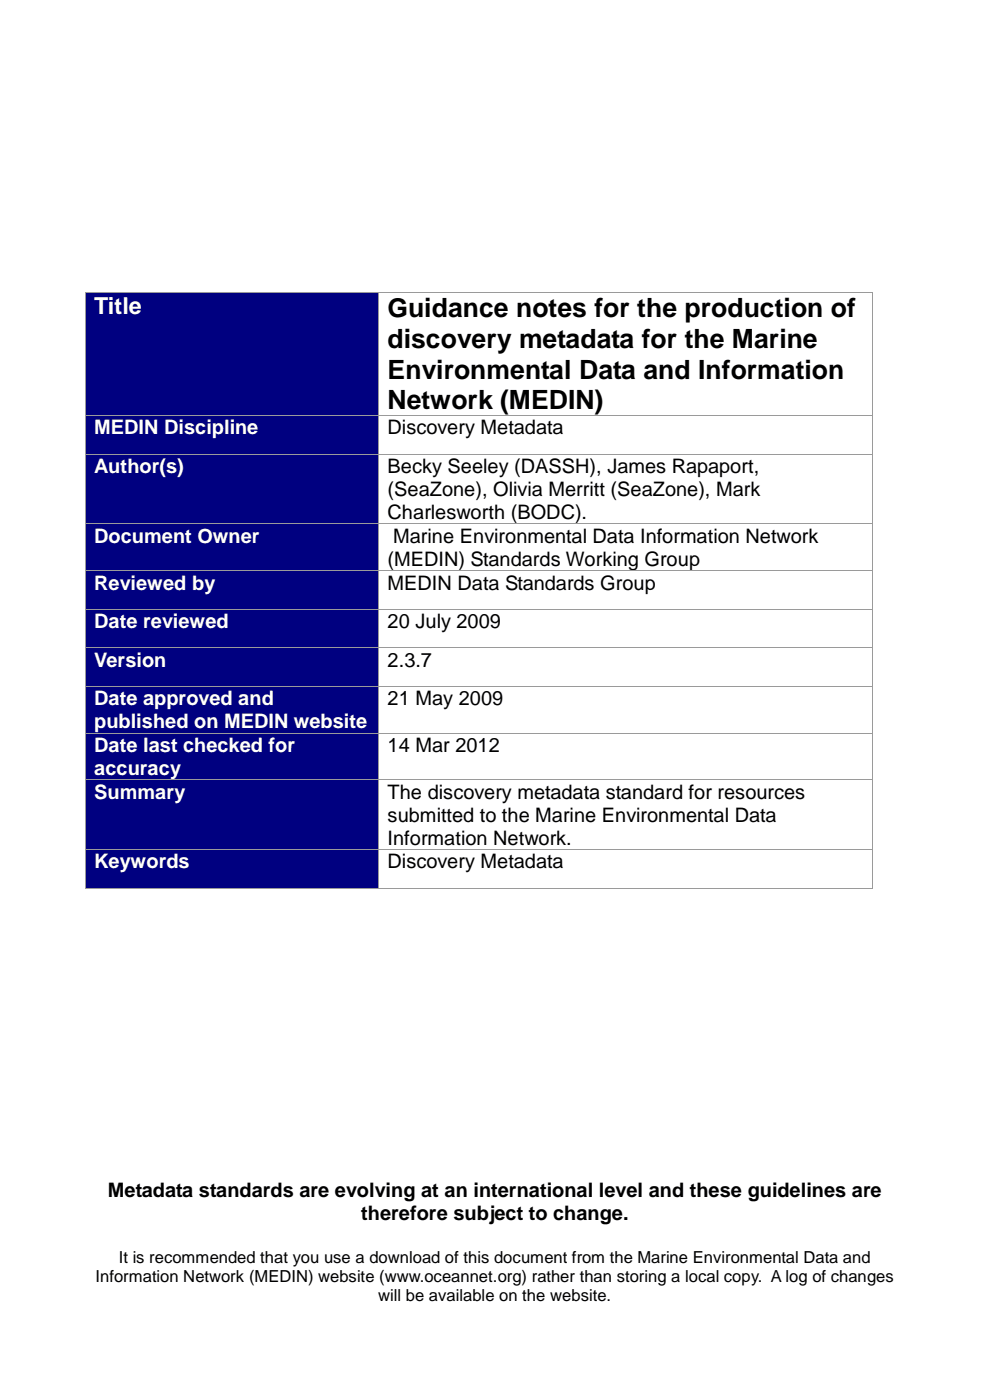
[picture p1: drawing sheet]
<svg xmlns="http://www.w3.org/2000/svg" width="210mm" height="297mm" viewBox="0 0 210 297" stroke-linecap="round" stroke-linejoin="round" font-family="sans-serif">
<defs><g id="words">
<g font-size="5.6">
<text x="82.2" y="67.3">Guidance notes for the production of</text>
<text x="82.2" y="73.8">discovery metadata for the Marine</text>
<text x="82.2" y="80.3">Environmental Data and Information</text>
<text x="82.2" y="86.8">Network (MEDIN)</text>
</g>
<text font-size="5" fill="#fff" x="20" y="66.7">Title</text>
<g font-size="4.2" fill="#fff">
<text x="20" y="92.2">MEDIN Discipline</text>
<text x="20" y="100.3">Author(s)</text>
<text x="20" y="115.1">Document Owner</text>
<text x="20" y="125.1">Reviewed by</text>
<text x="20" y="133.2">Date reviewed</text>
<text x="20" y="141.4">Version</text>
<text x="20" y="149.6">Date approved and</text>
<text x="20" y="154.5">published on MEDIN website</text>
<text x="20" y="159.5">Date last checked for</text>
<text x="20" y="164.4">accuracy</text>
<text x="20" y="169.4">Summary</text>
<text x="20" y="184.2">Keywords</text>
</g>
<g font-size="4.2">
<text x="82.2" y="92.2">Discovery Metadata</text>
<text x="82.2" y="100.3">Becky Seeley (DASSH), James Rapaport,</text>
<text x="82.2" y="105.2">(SeaZone), Olivia Merritt (SeaZone), Mark</text>
<text x="82.2" y="110.1">Charlesworth (BODC).</text>
<text x="82.2" y="120">(MEDIN) Standards Working Group</text>
<text x="83.4" y="115.1">Marine Environmental Data Information Network</text>
<text x="82.2" y="125.1">MEDIN Data Standards Group</text>
<text x="82.2" y="133.2">20 July 2009</text>
<text x="82.2" y="141.4">2.3.7</text>
<text x="82.2" y="149.6">21 May 2009</text>
<text x="82.2" y="159.5">14 Mar 2012</text>
<text x="82.2" y="169.4">The discovery metadata standard for resources</text>
<text x="82.2" y="174.3">submitted to the Marine Environmental Data</text>
<text x="82.2" y="179.2">Information Network.</text>
<text x="82.2" y="184.2">Discovery Metadata</text>
<text x="22.9" y="253.9">Metadata standards are evolving at an international level and these guidelines are</text>
<text x="76.6" y="258.8">therefore subject to change.</text>
</g>
<g font-size="3.5">
<text x="25.2" y="267.9">It is recommended that you use a download of this document from the Marine Environmental Data and</text>
<text x="20.3" y="272">Information Network (MEDIN) website (www.oceannet.org) rather than storing a local copy. A log of changes</text>
<text x="80.2" y="276">will be available on the website.</text>
</g>
</g></defs>
<g fill="#000080">
<path d="M18.2 62.1h1.8v5.7h-1.8z" fill-rule="evenodd"/>
<path d="M78.4 62.1h1.8v5.7h-1.8z" fill-rule="evenodd"/>
<path d="M18.2 67.8h62v20.3h-62z" fill-rule="evenodd"/>
<path d="M20 62.1h58.4v5.7h-58.4z" fill-rule="evenodd"/>
</g>
<g fill="#9a9a9a">
<path d="M18 61.9h.2v.2h-.2z" fill-rule="evenodd"/>
<path d="M18 61.9h.2v.2h-.2z" fill-rule="evenodd"/>
</g>
<path d="M18.2 62h62" fill="none" stroke="#9a9a9a" stroke-width=".21"/>
<path d="M80.2 61.9h.2v.2h-.2z" fill-rule="evenodd" fill="#9a9a9a"/>
<path d="M80.4 62h104.6" fill="none" stroke="#9a9a9a" stroke-width=".21"/>
<g fill="#9a9a9a">
<path d="M185 61.9h.2v.2h-.2z" fill-rule="evenodd"/>
<path d="M185 61.9h.2v.2h-.2z" fill-rule="evenodd"/>
</g>
<path d="M18.1 62.1v26M80.3 62.1v26M185.1 62.1v26" fill="none" stroke="#9a9a9a" stroke-width=".21"/>
<g fill="#000080">
<path d="M18.2 88.3h1.8v4.8h-1.8z" fill-rule="evenodd"/>
<path d="M78.4 88.3h1.8v4.8h-1.8z" fill-rule="evenodd"/>
<path d="M18.2 93.1h62v3.2h-62z" fill-rule="evenodd"/>
<path d="M20 88.3h58.4v4.8h-58.4z" fill-rule="evenodd"/>
</g>
<path d="M18 88.1h.2v.2h-.2z" fill-rule="evenodd" fill="#9a9a9a"/>
<path d="M18.2 88.2h62" fill="none" stroke="#9a9a9a" stroke-width=".21"/>
<path d="M80.2 88.1h.2v.2h-.2z" fill-rule="evenodd" fill="#9a9a9a"/>
<path d="M80.4 88.2h104.6" fill="none" stroke="#9a9a9a" stroke-width=".21"/>
<path d="M185 88.1h.2v.2h-.2z" fill-rule="evenodd" fill="#9a9a9a"/>
<path d="M18.1 88.3v8M80.3 88.3v8M185.1 88.3v8" fill="none" stroke="#9a9a9a" stroke-width=".21"/>
<g fill="#000080">
<path d="M18.2 96.4h1.8v4.9h-1.8z" fill-rule="evenodd"/>
<path d="M78.4 96.4h1.8v4.9h-1.8z" fill-rule="evenodd"/>
<path d="M18.2 101.3h62v9.7h-62z" fill-rule="evenodd"/>
<path d="M20 96.4h58.4v4.9h-58.4z" fill-rule="evenodd"/>
</g>
<path d="M18 96.3h.2v.1h-.2z" fill-rule="evenodd" fill="#9a9a9a"/>
<path d="M18.2 96.4h62" fill="none" stroke="#9a9a9a" stroke-width=".21"/>
<path d="M80.2 96.3h.2v.1h-.2z" fill-rule="evenodd" fill="#9a9a9a"/>
<path d="M80.4 96.4h104.6" fill="none" stroke="#9a9a9a" stroke-width=".21"/>
<path d="M185 96.3h.2v.1h-.2z" fill-rule="evenodd" fill="#9a9a9a"/>
<path d="M18.1 96.4v14.6M80.3 96.4v14.6M185.1 96.4v14.6" fill="none" stroke="#9a9a9a" stroke-width=".21"/>
<g fill="#000080">
<path d="M18.2 111.2h1.8v4.9h-1.8z" fill-rule="evenodd"/>
<path d="M78.4 111.2h1.8v4.9h-1.8z" fill-rule="evenodd"/>
<path d="M18.2 116.1h62v4.8h-62z" fill-rule="evenodd"/>
<path d="M20 111.2h58.4v4.9h-58.4z" fill-rule="evenodd"/>
</g>
<path d="M18 111h.2v.2h-.2z" fill-rule="evenodd" fill="#9a9a9a"/>
<path d="M18.2 111.1h62" fill="none" stroke="#9a9a9a" stroke-width=".21"/>
<path d="M80.2 111h.2v.2h-.2z" fill-rule="evenodd" fill="#9a9a9a"/>
<path d="M80.4 111.1h104.6" fill="none" stroke="#9a9a9a" stroke-width=".21"/>
<path d="M185 111h.2v.2h-.2z" fill-rule="evenodd" fill="#9a9a9a"/>
<path d="M18.1 111.2v9.7M80.3 111.2v9.7M185.1 111.2v9.7" fill="none" stroke="#9a9a9a" stroke-width=".21"/>
<g fill="#000080">
<path d="M18.2 121.2h1.8v4.8h-1.8z" fill-rule="evenodd"/>
<path d="M78.4 121.2h1.8v4.8h-1.8z" fill-rule="evenodd"/>
<path d="M18.2 126h62v3.2h-62z" fill-rule="evenodd"/>
<path d="M20 121.2h58.4v4.8h-58.4z" fill-rule="evenodd"/>
</g>
<path d="M18 120.9h.2v.2h-.2z" fill-rule="evenodd" fill="#9a9a9a"/>
<path d="M18.2 121h62" fill="none" stroke="#9a9a9a" stroke-width=".21"/>
<path d="M80.2 120.9h.2v.2h-.2z" fill-rule="evenodd" fill="#9a9a9a"/>
<path d="M80.4 121h104.6" fill="none" stroke="#9a9a9a" stroke-width=".21"/>
<path d="M185 120.9h.2v.2h-.2z" fill-rule="evenodd" fill="#9a9a9a"/>
<path d="M18.1 121.1v8.1M80.3 121.1v8.1M185.1 121.1v8.1" fill="none" stroke="#9a9a9a" stroke-width=".21"/>
<g fill="#000080">
<path d="M18.2 129.3h1.8v4.9h-1.8z" fill-rule="evenodd"/>
<path d="M78.4 129.3h1.8v4.9h-1.8z" fill-rule="evenodd"/>
<path d="M18.2 134.2h62v3.1h-62z" fill-rule="evenodd"/>
<path d="M20 129.3h58.4v4.9h-58.4z" fill-rule="evenodd"/>
</g>
<path d="M18 129.2h.2v.1h-.2z" fill-rule="evenodd" fill="#9a9a9a"/>
<path d="M18.2 129.2h62" fill="none" stroke="#9a9a9a" stroke-width=".21"/>
<path d="M80.2 129.2h.2v.1h-.2z" fill-rule="evenodd" fill="#9a9a9a"/>
<path d="M80.4 129.2h104.6" fill="none" stroke="#9a9a9a" stroke-width=".21"/>
<path d="M185 129.2h.2v.1h-.2z" fill-rule="evenodd" fill="#9a9a9a"/>
<path d="M18.1 129.3v8M80.3 129.3v8M185.1 129.3v8" fill="none" stroke="#9a9a9a" stroke-width=".21"/>
<g fill="#000080">
<path d="M18.2 137.5h1.8v4.9h-1.8z" fill-rule="evenodd"/>
<path d="M78.4 137.5h1.8v4.9h-1.8z" fill-rule="evenodd"/>
<path d="M18.2 142.4h62v3.1h-62z" fill-rule="evenodd"/>
<path d="M20 137.5h58.4v4.9h-58.4z" fill-rule="evenodd"/>
</g>
<path d="M18 137.3h.2v.2h-.2z" fill-rule="evenodd" fill="#9a9a9a"/>
<path d="M18.2 137.4h62" fill="none" stroke="#9a9a9a" stroke-width=".21"/>
<path d="M80.2 137.3h.2v.2h-.2z" fill-rule="evenodd" fill="#9a9a9a"/>
<path d="M80.4 137.4h104.6" fill="none" stroke="#9a9a9a" stroke-width=".21"/>
<path d="M185 137.3h.2v.2h-.2z" fill-rule="evenodd" fill="#9a9a9a"/>
<path d="M18.1 137.5v8M80.3 137.5v8M185.1 137.5v8" fill="none" stroke="#9a9a9a" stroke-width=".21"/>
<g fill="#000080">
<path d="M18.2 145.7h1.8v9.7h-1.8z" fill-rule="evenodd"/>
<path d="M78.4 145.7h1.8v9.7h-1.8z" fill-rule="evenodd"/>
<path d="M20 145.7h58.4v4.9h-58.4z" fill-rule="evenodd"/>
<path d="M20 150.6h58.4v4.8h-58.4z" fill-rule="evenodd"/>
</g>
<path d="M18 145.5h.2v.2h-.2z" fill-rule="evenodd" fill="#9a9a9a"/>
<path d="M18.2 145.6h62" fill="none" stroke="#9a9a9a" stroke-width=".21"/>
<path d="M80.2 145.5h.2v.2h-.2z" fill-rule="evenodd" fill="#9a9a9a"/>
<path d="M80.4 145.6h104.6" fill="none" stroke="#9a9a9a" stroke-width=".21"/>
<path d="M185 145.5h.2v.2h-.2z" fill-rule="evenodd" fill="#9a9a9a"/>
<path d="M18.1 145.7v9.7M80.3 145.7v9.7M185.1 145.7v9.7" fill="none" stroke="#9a9a9a" stroke-width=".21"/>
<g fill="#000080">
<path d="M18.2 155.6h1.8v9.8h-1.8z" fill-rule="evenodd"/>
<path d="M78.4 155.6h1.8v9.8h-1.8z" fill-rule="evenodd"/>
<path d="M20 155.6h58.4v4.9h-58.4z" fill-rule="evenodd"/>
<path d="M20 160.5h58.4v4.9h-58.4z" fill-rule="evenodd"/>
</g>
<path d="M18 155.4h.2v.2h-.2z" fill-rule="evenodd" fill="#9a9a9a"/>
<path d="M18.2 155.5h62" fill="none" stroke="#9a9a9a" stroke-width=".21"/>
<path d="M80.2 155.4h.2v.2h-.2z" fill-rule="evenodd" fill="#9a9a9a"/>
<path d="M80.4 155.5h104.6" fill="none" stroke="#9a9a9a" stroke-width=".21"/>
<path d="M185 155.4h.2v.2h-.2z" fill-rule="evenodd" fill="#9a9a9a"/>
<path d="M18.1 155.6v9.8M80.3 155.6v9.8M185.1 155.6v9.8" fill="none" stroke="#9a9a9a" stroke-width=".21"/>
<g fill="#000080">
<path d="M18.2 165.5h1.8v4.9h-1.8z" fill-rule="evenodd"/>
<path d="M78.4 165.5h1.8v4.9h-1.8z" fill-rule="evenodd"/>
<path d="M18.2 170.4h62v9.7h-62z" fill-rule="evenodd"/>
<path d="M20 165.5h58.4v4.9h-58.4z" fill-rule="evenodd"/>
</g>
<path d="M18 165.4h.2v.1h-.2z" fill-rule="evenodd" fill="#9a9a9a"/>
<path d="M18.2 165.4h62" fill="none" stroke="#9a9a9a" stroke-width=".21"/>
<path d="M80.2 165.4h.2v.1h-.2z" fill-rule="evenodd" fill="#9a9a9a"/>
<path d="M80.4 165.4h104.6" fill="none" stroke="#9a9a9a" stroke-width=".21"/>
<path d="M185 165.4h.2v.1h-.2z" fill-rule="evenodd" fill="#9a9a9a"/>
<path d="M18.1 165.5v14.6M80.3 165.5v14.6M185.1 165.5v14.6" fill="none" stroke="#9a9a9a" stroke-width=".21"/>
<g fill="#000080">
<path d="M18.2 180.3h1.8v4.9h-1.8z" fill-rule="evenodd"/>
<path d="M78.4 180.3h1.8v4.9h-1.8z" fill-rule="evenodd"/>
<path d="M18.2 185.2h62v3.1h-62z" fill-rule="evenodd"/>
<path d="M20 180.3h58.4v4.9h-58.4z" fill-rule="evenodd"/>
</g>
<path d="M18 180.1h.2v.2h-.2z" fill-rule="evenodd" fill="#9a9a9a"/>
<path d="M18.2 180.2h62" fill="none" stroke="#9a9a9a" stroke-width=".21"/>
<path d="M80.2 180.1h.2v.2h-.2z" fill-rule="evenodd" fill="#9a9a9a"/>
<path d="M80.4 180.2h104.6" fill="none" stroke="#9a9a9a" stroke-width=".21"/>
<path d="M185 180.1h.2v.2h-.2z" fill-rule="evenodd" fill="#9a9a9a"/>
<path d="M18.1 180.3v8" fill="none" stroke="#9a9a9a" stroke-width=".21"/>
<g fill="#9a9a9a">
<path d="M18 188.3h.2v.2h-.2z" fill-rule="evenodd"/>
<path d="M18 188.3h.2v.2h-.2z" fill-rule="evenodd"/>
</g>
<path d="M18.2 188.4h62M80.3 180.3v8" fill="none" stroke="#9a9a9a" stroke-width=".21"/>
<path d="M80.2 188.3h.2v.2h-.2z" fill-rule="evenodd" fill="#9a9a9a"/>
<path d="M80.4 188.4h104.6M185.1 180.3v8" fill="none" stroke="#9a9a9a" stroke-width=".21"/>
<g fill="#9a9a9a">
<path d="M185 188.3h.2v.2h-.2z" fill-rule="evenodd"/>
<path d="M185 188.3h.2v.2h-.2z" fill-rule="evenodd"/>
</g>
<use href="#words"/>
</svg>
